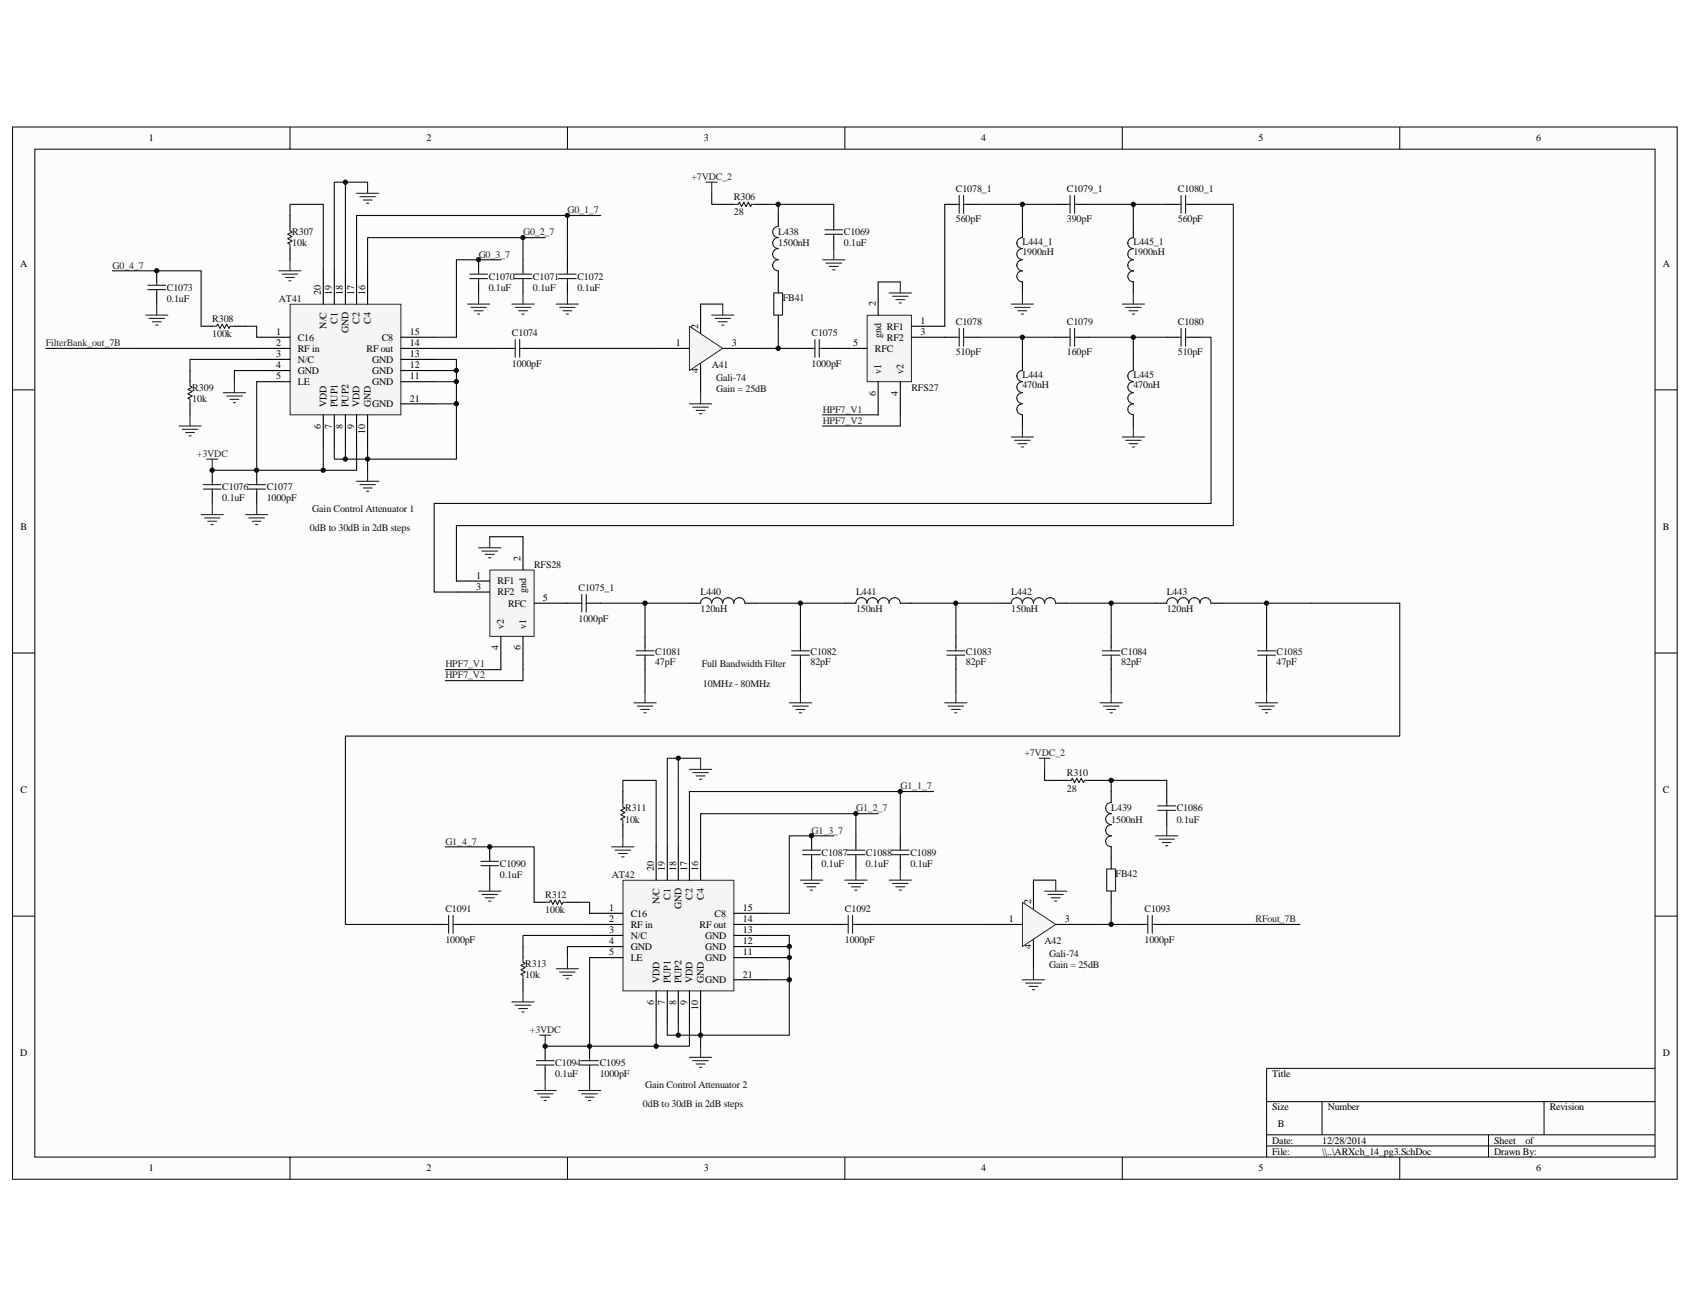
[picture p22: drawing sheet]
<svg xmlns="http://www.w3.org/2000/svg" width="279mm" height="216mm" viewBox="0 0 279 216" stroke-linecap="round" stroke-linejoin="round" font-family="sans-serif">
<defs><g id="words">
<g font-size="1.7">
<text x="24.6" y="23.3">1</text>
<text x="70.5" y="23.3">2</text>
<text x="116.4" y="23.3">3</text>
<text x="162.2" y="23.3">4</text>
<text x="208.1" y="23.3">5</text>
<text x="254" y="23.3">6</text>
<text x="3.3" y="44.2">A</text>
<text x="274.9" y="44.2">A</text>
<text x="53" y="48.8" transform="rotate(-90 53 48.8)">20</text>
<text x="54.9" y="48.8" transform="rotate(-90 54.9 48.8)">19</text>
<text x="55.8" y="53.5" transform="rotate(-90 55.8 53.5)">C1</text>
<text x="56.7" y="48.8" transform="rotate(-90 56.7 48.8)">18</text>
<text x="58.5" y="48.8" transform="rotate(-90 58.5 48.8)">17</text>
<text x="59.5" y="53.5" transform="rotate(-90 59.5 53.5)">C2</text>
<text x="60.4" y="48.8" transform="rotate(-90 60.4 48.8)">16</text>
<text x="61.3" y="53.5" transform="rotate(-90 61.3 53.5)">C4</text>
<text x="144.8" y="50.7" transform="rotate(-90 144.8 50.7)">2</text>
<text x="152.2" y="53.6">1</text>
<text x="45.7" y="55.4">1</text>
<text x="45.7" y="57.2">2</text>
<text x="45.7" y="59.1">3</text>
<text x="49.2" y="56.3">C16</text>
<text x="49.2" y="58.1">RF in</text>
<text x="49.2" y="60">N/C</text>
<text x="54" y="54.3" transform="rotate(-90 54 54.3)">N/C</text>
<text x="57.6" y="55.1" transform="rotate(-90 57.6 55.1)">GND</text>
<text x="60.6" y="58.1">RF out</text>
<text x="61.5" y="60">GND</text>
<text x="63.1" y="56.3">C8</text>
<text x="67.8" y="59.1">13</text>
<text x="67.8" y="55.4">15</text>
<text x="67.8" y="57.2">14</text>
<text x="111.7" y="57.2">1</text>
<text x="115.4" y="54.3" transform="rotate(-90 115.4 54.3)">2</text>
<text x="121" y="57.2">3</text>
<text x="141.1" y="57.2">5</text>
<text x="144.6" y="58.1">RFC</text>
<text x="145.7" y="55.9" transform="rotate(-90 145.7 55.9)">gnd</text>
<text x="146.6" y="56.3">RF2</text>
<text x="146.6" y="54.5">RF1</text>
<text x="152.2" y="55.4">3</text>
<text x="45.7" y="60.9">4</text>
<text x="45.7" y="62.7">5</text>
<text x="49.2" y="61.8">GND</text>
<text x="49.2" y="63.6">LE</text>
<text x="61.5" y="63.6">GND</text>
<text x="61.5" y="61.8">GND</text>
<text x="67.8" y="62.7">11</text>
<text x="67.8" y="60.9">12</text>
<text x="115.4" y="61.7" transform="rotate(-90 115.4 61.7)">4</text>
<text x="144.8" y="65.4" transform="rotate(-90 144.8 65.4)">6</text>
<text x="145.7" y="61.8" transform="rotate(-90 145.7 61.8)">v1</text>
<text x="148.4" y="65.4" transform="rotate(-90 148.4 65.4)">4</text>
<text x="149.4" y="61.8" transform="rotate(-90 149.4 61.8)">v2</text>
<text x="53" y="70.9" transform="rotate(-90 53 70.9)">6</text>
<text x="54" y="67.3" transform="rotate(-90 54 67.3)">VDD</text>
<text x="54.9" y="70.9" transform="rotate(-90 54.9 70.9)">7</text>
<text x="55.8" y="67.3" transform="rotate(-90 55.8 67.3)">PUP1</text>
<text x="56.7" y="70.9" transform="rotate(-90 56.7 70.9)">8</text>
<text x="57.6" y="67.3" transform="rotate(-90 57.6 67.3)">PUP2</text>
<text x="58.5" y="70.9" transform="rotate(-90 58.5 70.9)">9</text>
<text x="59.5" y="67.3" transform="rotate(-90 59.5 67.3)">VDD</text>
<text x="60.4" y="71.7" transform="rotate(-90 60.4 71.7)">10</text>
<text x="61.3" y="67.3" transform="rotate(-90 61.3 67.3)">GND</text>
<text x="67.8" y="66.4">21</text>
<text x="3.4" y="87.7">B</text>
<text x="274.9" y="87.7">B</text>
<text x="78.7" y="95.7">1</text>
<text x="86.1" y="92.8" transform="rotate(-90 86.1 92.8)">2</text>
<text x="78.7" y="97.5">3</text>
<text x="82.3" y="98.4">RF2</text>
<text x="82.3" y="96.6">RF1</text>
<text x="84" y="100.3">RFC</text>
<text x="87" y="98" transform="rotate(-90 87 98)">gnd</text>
<text x="89.8" y="99.4">5</text>
<text x="82.4" y="107.5" transform="rotate(-90 82.4 107.5)">4</text>
<text x="83.3" y="103.9" transform="rotate(-90 83.3 103.9)">v2</text>
<text x="86.1" y="107.5" transform="rotate(-90 86.1 107.5)">6</text>
<text x="87" y="103.9" transform="rotate(-90 87 103.9)">v1</text>
<text x="3.4" y="131.1">C</text>
<text x="274.9" y="131.1">C</text>
<text x="108.1" y="144" transform="rotate(-90 108.1 144)">20</text>
<text x="109" y="149.5" transform="rotate(-90 109 149.5)">N/C</text>
<text x="109.9" y="144" transform="rotate(-90 109.9 144)">19</text>
<text x="110.8" y="148.7" transform="rotate(-90 110.8 148.7)">C1</text>
<text x="111.8" y="144" transform="rotate(-90 111.8 144)">18</text>
<text x="113.6" y="144" transform="rotate(-90 113.6 144)">17</text>
<text x="114.5" y="148.7" transform="rotate(-90 114.5 148.7)">C2</text>
<text x="115.4" y="144" transform="rotate(-90 115.4 144)">16</text>
<text x="116.4" y="148.7" transform="rotate(-90 116.4 148.7)">C4</text>
<text x="170.5" y="149.5" transform="rotate(-90 170.5 149.5)">2</text>
<text x="100.7" y="150.6">1</text>
<text x="100.7" y="152.5">2</text>
<text x="100.7" y="154.3">3</text>
<text x="104.3" y="151.5">C16</text>
<text x="104.3" y="153.4">RF in</text>
<text x="104.3" y="155.2">N/C</text>
<text x="112.7" y="150.3" transform="rotate(-90 112.7 150.3)">GND</text>
<text x="115.7" y="153.4">RF out</text>
<text x="116.6" y="155.2">GND</text>
<text x="118.2" y="151.5">C8</text>
<text x="122.8" y="154.3">13</text>
<text x="122.8" y="152.5">14</text>
<text x="122.8" y="150.6">15</text>
<text x="166.8" y="152.5">1</text>
<text x="176" y="152.5">3</text>
<text x="100.7" y="156.1">4</text>
<text x="100.7" y="157.9">5</text>
<text x="104.3" y="157">GND</text>
<text x="104.3" y="158.9">LE</text>
<text x="116.6" y="158.9">GND</text>
<text x="116.6" y="157">GND</text>
<text x="122.8" y="157.9">11</text>
<text x="122.8" y="156.1">12</text>
<text x="122.8" y="161.6">21</text>
<text x="170.5" y="157" transform="rotate(-90 170.5 157)">4</text>
<text x="108.1" y="166.1" transform="rotate(-90 108.1 166.1)">6</text>
<text x="109" y="162.5" transform="rotate(-90 109 162.5)">VDD</text>
<text x="109.9" y="166.1" transform="rotate(-90 109.9 166.1)">7</text>
<text x="110.8" y="162.5" transform="rotate(-90 110.8 162.5)">PUP1</text>
<text x="111.8" y="166.1" transform="rotate(-90 111.8 166.1)">8</text>
<text x="112.7" y="162.5" transform="rotate(-90 112.7 162.5)">PUP2</text>
<text x="113.6" y="166.1" transform="rotate(-90 113.6 166.1)">9</text>
<text x="114.5" y="162.5" transform="rotate(-90 114.5 162.5)">VDD</text>
<text x="115.4" y="166.9" transform="rotate(-90 115.4 166.9)">10</text>
<text x="116.4" y="162.5" transform="rotate(-90 116.4 162.5)">GND</text>
<text x="3.3" y="174.6">D</text>
<text x="210.3" y="178.1">Title</text>
<text x="274.9" y="174.6">D</text>
<text x="210.3" y="183.6">Size</text>
<text x="219.5" y="183.6">Number</text>
<text x="256.2" y="183.6">Revision</text>
<text x="210.3" y="189.1">Date:</text>
<text x="210.3" y="190.9">File:</text>
<text x="211.2" y="186.3">B</text>
<text x="218.6" y="190.9">\\..\ARXch_14_pg3.SchDoc</text>
<text x="218.6" y="189.1">12/28/2014</text>
<text x="247" y="190.9">Drawn By:</text>
<text x="247" y="189.1">Sheet</text>
<text x="252.2" y="189.1">of</text>
<text x="24.6" y="193.7">1</text>
<text x="70.5" y="193.7">2</text>
<text x="116.4" y="193.7">3</text>
<text x="162.2" y="193.7">4</text>
<text x="208.1" y="193.7">5</text>
<text x="254" y="193.7">6</text>
</g>
<g font-size="1.7" fill="#262626">
<text x="114.3" y="29.8">+7VDC_2</text>
<text x="93.8" y="35.3">G0_1_7</text>
<text x="86.5" y="38.9">G0_2_7</text>
<text x="18.6" y="44.4">G0_4_7</text>
<text x="79.1" y="42.6">G0_3_7</text>
<text x="7.6" y="57.2">FilterBank_out_7B</text>
<text x="136" y="68.2">HPF7_V1</text>
<text x="136" y="70">HPF7_V2</text>
<text x="32.6" y="75.5">+3VDC</text>
<text x="73.6" y="110.3">HPF7_V1</text>
<text x="73.6" y="112.2">HPF7_V2</text>
<text x="169.4" y="125">+7VDC_2</text>
<text x="148.9" y="130.5">G1_1_7</text>
<text x="134.2" y="137.8">G1_3_7</text>
<text x="141.5" y="134.1">G1_2_7</text>
<text x="73.6" y="139.6">G1_4_7</text>
<text x="207.6" y="152.5">RFout_7B</text>
<text x="87.6" y="170.8">+3VDC</text>
</g>
<g font-size="1.7" fill="#0e0e0e">
<text x="121.3" y="35.6">28</text>
<text x="121.3" y="33.1">R306</text>
<text x="158" y="31.8">C1078_1</text>
<text x="176.4" y="31.8">C1079_1</text>
<text x="194.7" y="31.8">C1080_1</text>
<text x="48.3" y="40.7">10k</text>
<text x="48.3" y="38.9">R307</text>
<text x="128.7" y="40.7">1500nH</text>
<text x="128.7" y="38.9">L438</text>
<text x="139.5" y="40.7">0.1uF</text>
<text x="139.5" y="38.9">C1069</text>
<text x="158" y="36.7">560pF</text>
<text x="169" y="40.6">L444_1</text>
<text x="176.4" y="36.7">390pF</text>
<text x="187.4" y="40.6">L445_1</text>
<text x="194.7" y="36.7">560pF</text>
<text x="80.8" y="46.2">C1070</text>
<text x="88.1" y="46.2">C1071</text>
<text x="95.5" y="46.2">C1072</text>
<text x="169" y="42.2">1900nH</text>
<text x="187.4" y="42.2">1900nH</text>
<text x="27.6" y="49.9">0.1uF</text>
<text x="27.6" y="48.1">C1073</text>
<text x="35.1" y="53.2">R308</text>
<text x="46.1" y="49.9">AT41</text>
<text x="80.8" y="48.1">0.1uF</text>
<text x="88.1" y="48.1">0.1uF</text>
<text x="95.5" y="48.1">0.1uF</text>
<text x="129.4" y="49.7">FB41</text>
<text x="158" y="53.7">C1078</text>
<text x="176.4" y="53.7">C1079</text>
<text x="194.7" y="53.7">C1080</text>
<text x="35.1" y="55.8">100k</text>
<text x="84.6" y="55.6">C1074</text>
<text x="134.2" y="55.6">C1075</text>
<text x="158" y="58.7">510pF</text>
<text x="176.4" y="58.7">160pF</text>
<text x="194.7" y="58.7">510pF</text>
<text x="31.8" y="64.6">R309</text>
<text x="84.6" y="60.7">1000pF</text>
<text x="117.7" y="60.9">A41</text>
<text x="118.4" y="62.9">Gali-74</text>
<text x="118.4" y="64.7">Gain = 25dB</text>
<text x="134.2" y="60.7">1000pF</text>
<text x="150.7" y="64.6">RFS27</text>
<text x="169" y="62.5">L444</text>
<text x="169" y="64.2">470nH</text>
<text x="187.4" y="62.5">L445</text>
<text x="187.4" y="64.2">470nH</text>
<text x="31.8" y="66.4">10k</text>
<text x="36.7" y="82.9">0.1uF</text>
<text x="36.7" y="81">C1076</text>
<text x="44.1" y="81">C1077</text>
<text x="44.1" y="82.9">1000pF</text>
<text x="51.2" y="87.8">0dB to 30dB in 2dB steps</text>
<text x="51.6" y="84.7">Gain Control Attenuator 1</text>
<text x="88.3" y="93.9">RFS28</text>
<text x="95.7" y="97.7">C1075_1</text>
<text x="115.8" y="101.2">120nH</text>
<text x="115.8" y="98.4">L440</text>
<text x="141.5" y="101.2">150nH</text>
<text x="141.5" y="98.4">L441</text>
<text x="167.2" y="101.2">150nH</text>
<text x="167.2" y="98.4">L442</text>
<text x="192.9" y="101.2">120nH</text>
<text x="192.9" y="98.4">L443</text>
<text x="95.7" y="102.8">1000pF</text>
<text x="108.3" y="110">47pF</text>
<text x="108.3" y="108.3">C1081</text>
<text x="116" y="110.3">Full Bandwidth Filter</text>
<text x="116.2" y="113.6">10MHz - 80MHz</text>
<text x="134" y="110">82pF</text>
<text x="134" y="108.3">C1082</text>
<text x="159.7" y="110">82pF</text>
<text x="159.7" y="108.3">C1083</text>
<text x="185.4" y="110">82pF</text>
<text x="185.4" y="108.3">C1084</text>
<text x="211.1" y="108.3">C1085</text>
<text x="211.1" y="110">47pF</text>
<text x="176.4" y="130.9">28</text>
<text x="176.4" y="128.3">R310</text>
<text x="103.4" y="136">10k</text>
<text x="103.4" y="134.1">R311</text>
<text x="183.7" y="134.1">L439</text>
<text x="183.7" y="136">1500nH</text>
<text x="194.5" y="136">0.1uF</text>
<text x="194.5" y="134.1">C1086</text>
<text x="82.6" y="143.3">C1090</text>
<text x="135.8" y="143.3">0.1uF</text>
<text x="135.8" y="141.5">C1087</text>
<text x="143.2" y="143.3">0.1uF</text>
<text x="143.2" y="141.5">C1088</text>
<text x="150.5" y="143.3">0.1uF</text>
<text x="150.5" y="141.5">C1089</text>
<text x="82.6" y="145.1">0.1uF</text>
<text x="90.1" y="148.4">R312</text>
<text x="101.2" y="145.1">AT42</text>
<text x="184.4" y="144.9">FB42</text>
<text x="73.6" y="150.8">C1091</text>
<text x="73.6" y="155.9">1000pF</text>
<text x="90.1" y="151">100k</text>
<text x="139.7" y="155.9">1000pF</text>
<text x="139.7" y="150.8">C1092</text>
<text x="189.2" y="150.8">C1093</text>
<text x="189.2" y="155.9">1000pF</text>
<text x="86.8" y="161.6">10k</text>
<text x="86.8" y="159.8">R313</text>
<text x="172.7" y="156.1">A42</text>
<text x="173.4" y="158.1">Gali-74</text>
<text x="173.4" y="160">Gain = 25dB</text>
<text x="91.8" y="178.1">0.1uF</text>
<text x="91.8" y="176.3">C1094</text>
<text x="99.1" y="176.3">C1095</text>
<text x="99.1" y="178.1">1000pF</text>
<text x="106.7" y="179.9">Gain Control Attenuator 2</text>
<text x="106.3" y="183">0dB to 30dB in 2dB steps</text>
</g>
</g></defs>
<path d="M2.1 21h275.2v173.9h-275.2z" fill="#fcfcfc"/>
<path d="M2.1 21h275.2v173.9h-275.2z" fill="none" stroke="#000" stroke-width=".17"/>
<path d="M5.8 24.7h267.8v166.6h-267.8z" fill="#fcfcfc"/>
<g fill="none" stroke="#000" stroke-width=".17">
<path d="M5.8 24.7h267.8v166.6h-267.8zM47.9 21v3.6M93.8 21v3.6M139.7 21v3.6M185.5 21v3.6M231.4 21v3.6M2.1 64.5h3.6M273.6 64.5h3.7M2.1 107.9h3.6M273.6 107.9h3.7M2.1 151.4h3.6M273.6 151.4h3.7"/>
<path d="M273.6 176.6h-64.2v14.7M47.9 191.3v3.6M93.8 191.3v3.6M139.7 191.3v3.6M185.5 191.3v3.6M209.4 182.1h64.2M209.4 187.6h64.2M209.4 189.4h64.2M218.6 182.1v5.5M231.4 191.3v3.6M246.1 187.6v3.7M255.3 182.1v5.5"/>
</g>
<path d="M48 50.3h18.3v18.3h-18.3z" fill="#f5f5f5"/>
<path d="M48 50.3h18.3v18.3h-18.3z" fill="none" stroke="#262626" stroke-width=".17"/>
<g fill="none" stroke="#000" stroke-width=".18">
<path d="M47.9 35.6v1.8M25.9 44.8v1.8M25.9 48.4v1.9M33.3 53.9h1.8M38.8 53.9h1.8M42.4 55.8h5.5M42.4 57.6h5.5M42.4 59.4h5.5M47.9 41.1v1.8M53.4 44.8v5.5M55.3 44.8v5.5M57.1 44.8v5.5"/>
<path d="M58.9 44.8v5.5M60.8 44.8v5.5M66.3 55.8h5.5M66.3 57.6h5.5M66.3 59.4h5.5M79.1 42.9v1.9M79.1 46.6v1.8M82.8 57.6h1.8M86.5 57.6h1.8M86.5 42.9v1.9M86.5 46.6v1.8M93.8 42.9v1.9"/>
<path d="M93.8 46.6v1.8M108.5 57.6h5.5M115.8 50.3v5.5M115.8 59.4v5.5M119.5 57.6h5.5M31.4 61.3v1.8M31.4 66.8v1.8M35.1 77.7v1.9M42.4 61.3h5.5M42.4 63.1h5.5M42.4 77.7v1.9M53.4 68.6v5.5"/>
<path d="M55.3 68.6v5.5M57.1 68.6v5.5M58.9 68.6v5.5M60.8 68.6v5.5M66.3 61.3h5.5M66.3 63.1h5.5M66.3 66.8h5.5M35.1 81.4v1.8M42.4 81.4v1.8"/>
</g>
<g fill="none" stroke="#0e0e0e" stroke-width=".18">
<path d="M47.9 35.6v-1.8h5.5v11M57.1 30.1v14.7M60.8 30.1h-5.5v14.7M86.5 39.3h3.6M93.8 35.6v7.3M99.3 35.6h-40.4v9.2M18.6 44.8h14.7v9.1M40.6 53.9h1.8v1.9M42.4 59.4h-11v1.9M42.4 57.6h-34.8M71.8 59.4h3.7v16.5h-20.2v-1.8M71.8 57.6h11"/>
<path d="M82.8 42.9h-7.3v12.9h-3.7M86.5 42.9v-3.6h-25.7v5.5M42.4 61.3h-3.6v1.8M42.4 63.1v14.6M53.4 74.1v3.6M57.1 74.1v1.8M58.9 74.1v3.6h-23.8M60.8 74.1v3.6M71.8 61.3h3.7M71.8 63.1h3.7M71.8 66.8h3.7"/>
</g>
<g fill="none" stroke="#1c1c1c" stroke-width=".18">
<path d="M47.9 37.4v.8l.4 .2-.7 .3 .7 .4-.7 .4 .7 .3-.7 .4 .3 .2v.7M24.4 47.9h3M24.4 47.2h3M25.9 46.6v.6M25.9 47.9v.5M35.1 53.9h.7l.2-.3 .4 .7 .3-.7 .4 .7 .4-.7 .3 .7 .2-.4h.8M77.7 46.1h2.9M77.7 45.3h2.9M79.1 44.8v.5M79.1 46.1v.5M84.6 57.6h.6M85 46.1h2.9"/>
<path d="M85 45.3h2.9M85.2 56.1v3M85.9 57.6h.6M85.9 56.1v3M86.5 44.8v.5M86.5 46.1v.5M92.3 46.1h3M92.3 45.3h3M93.8 44.8v.5M93.8 46.1v.5M31.4 63.1v.7l.4 .2-.7 .4 .7 .3-.7 .4 .7 .4-.7 .3 .3 .2v.8M35.1 79.6v.5"/>
<path d="M42.4 79.6v.5M33.6 80.9h3M33.6 80.1h3M35.1 80.9v.5M41 80.1h2.9M41 80.9h2.9M42.4 80.9v.5"/>
</g>
<g fill="none" stroke="#262626" stroke-width=".18">
<path d="M58.9 32h3.7M59.5 32.5h2.6M60 33.1h1.5M60.6 33.6h.4M60.8 30.1v1.9M24.1 52.1h3.6M24.6 52.6h2.6M25.2 53.2h1.4M25.7 53.7h.4M25.9 50.3v1.8M46.1 44.8h3.7M46.7 45.3h2.5"/>
<path d="M47.2 45.9h1.5M47.8 46.4h.3M47.9 42.9v1.9M77.3 50.3h3.7M77.9 50.8h2.5M78.4 51.4h1.5M79 51.9h.3M79.1 48.4v1.9M84.6 50.3h3.7M85.2 50.8h2.6M85.7 51.4h1.5M86.3 51.9h.4"/>
<path d="M86.5 48.4v1.9M92 50.3h3.6M92.5 50.8h2.6M93.1 51.4h1.4M93.6 51.9h.4M93.8 48.4v1.9M29.6 70.4h3.7M30.1 71h2.6M30.7 71.5h1.5M31.2 72.1h.4M31.4 68.6v1.8M34.2 75.9h1.8"/>
<path d="M35.1 75.9v1.8M36.9 64.9h3.7M37.5 65.5h2.5M38 66h1.5M38.6 66.6h.3M38.8 63.1v1.8M58.9 79.6h3.7M60.8 77.7v1.9M33.3 85.1h3.6M33.8 85.6h2.6M34.4 86.2h1.4M34.9 86.7h.4"/>
<path d="M35.1 83.2v1.9M40.6 85.1h3.7M41.1 85.6h2.6M41.7 86.2h1.5M42.2 86.7h.4M42.4 83.2v1.9M59.5 80.1h2.6M60 80.7h1.5M60.6 81.2h.4"/>
</g>
<path d="M114 53.9l5.5 3.7-5.5 3.7z" fill="#f5f5f5" stroke="#262626" stroke-width=".17"/>
<g fill="none" stroke="#000" stroke-width=".18">
<path d="M137.8 35.6v1.8M137.8 39.3v1.8M128.7 46.6v1.8M128.7 52.1v1.8M132.3 57.6h1.9M136 57.6h1.8M156.2 55.8h1.8M159.9 55.8h1.8M169 59.4v1.9M174.5 55.8h1.9M178.2 55.8h1.8M187.4 59.4v1.9"/>
<path d="M192.9 55.8h1.8M196.6 55.8h1.8M169 68.6v1.8M187.4 68.6v1.8M114 99.7h1.8M123.2 99.7h1.8M139.7 99.7h1.8M148.8 99.7h1.9M165.4 99.7h1.8M174.5 99.7h1.9M191.1 99.7h1.8M200.2 99.7h1.9"/>
<path d="M106.6 105.2v1.8M106.6 108.9v1.8M132.3 105.2v1.8M132.3 108.9v1.8M158 105.2v1.8M158 108.9v1.8M183.7 105.2v1.8M183.7 108.9v1.8M209.4 105.2v1.8M209.4 108.9v1.8"/>
</g>
<g fill="none" stroke="#1c1c1c" stroke-width=".18">
<path d="M136.4 38.7h2.9M136.4 38h2.9M137.8 37.4v.6M137.8 38.7v.6M127.9 48.4h1.5v3.7h-1.5zM134.2 57.6h.5M134.7 56.1v3M135.4 57.6h.6M135.4 56.1v3M158 55.8h.6M158.6 54.3v2.9M159.3 55.8h.6"/>
<path d="M159.3 54.3v2.9M176.4 55.8h.5M176.9 54.3v2.9M177.7 55.8h.5M177.7 54.3v2.9M194.7 55.8h.6M195.3 54.3v2.9M196 55.8h.6M196 54.3v2.9M169 66.8a.9 .9 0 0 0-.9 .9 .9 .9 0 0 0 .9 .9M169 64.9a.9 .9 0 0 0-.9 .9 .9 .9 0 0 0 .9 .9M169 63.1a.9 .9 0 0 0-.9 .9 .9 .9 0 0 0 .9 .9"/>
<path d="M169 61.3a.9 .9 0 0 0-.9 .9 .92 .92 0 0 0 .9 .9M187.4 66.8a.9 .9 0 0 0-.9 .9 .9 .9 0 0 0 .9 .9M187.4 64.9a.9 .9 0 0 0-.9 .9 .9 .9 0 0 0 .9 .9M187.4 63.1a.9 .9 0 0 0-.9 .9 .9 .9 0 0 0 .9 .9M187.4 61.3a.9 .9 0 0 0-.9 .9 .9 .9 0 0 0 .9 .9M117.6 99.7a.89 .89 0 0 0-.9-.9 .9 .9 0 0 0-.9 .9M119.5 99.7a.9 .9 0 0 0-.9-.9 .9 .9 0 0 0-.9 .9M123.1 99.7a.89 .89 0 0 0-.9-.9h.1a.94 .94 0 0 0-1 .9 .91 .91 0 0 0-.9-.9 .91 .91 0 0 0-.9 .9M145.2 99.7a.89 .89 0 0 0-.9-.9 .94 .94 0 0 0-1 .9 .91 .91 0 0 0-.9-.9 .91 .91 0 0 0-.9 .9M148.8 99.7a.91 .91 0 0 0-.9-.9 .91 .91 0 0 0-.9 .9 .89 .89 0 0 0-.9-.9 .9 .9 0 0 0-.9 .9M169 99.7a.89 .89 0 0 0-.9-.9 .9 .9 0 0 0-.9 .9M174.5 99.7a.89 .89 0 0 0-.9-.9 .94 .94 0 0 0-.9 .9 .91 .91 0 0 0-.9-.9 .91 .91 0 0 0-.9 .9 .91 .91 0 0 0-1-.9 .91 .91 0 0 0-.9 .9"/>
<path d="M194.7 99.7a.9 .9 0 0 0-.9-.9 .9 .9 0 0 0-.9 .9M196.5 99.7a.91 .91 0 0 0-.9-.9 .91 .91 0 0 0-.9 .9M200.2 99.7a.91 .91 0 0 0-.9-.9 .91 .91 0 0 0-.9 .9 .89 .89 0 0 0-.9-.9 .9 .9 0 0 0-.9 .9M105.2 108.3h2.9M105.2 107.6h2.9M106.6 107v.6M106.6 108.3v.6M130.9 108.3h2.9M130.9 107.6h2.9M132.3 107v.6M132.3 108.3v.6M156.5 108.3h3"/>
<path d="M156.5 107.6h3M158 107v.6M158 108.3v.6M182.2 107.6h3M182.2 108.3h3M183.7 107v.6M183.7 108.3v.6M207.9 107.6h3M207.9 108.3h3M209.4 107v.6M209.4 108.3v.6"/>
</g>
<g fill="none" stroke="#262626" stroke-width=".18">
<path d="M116.7 30.1h1.9M117.7 30.1v1.9M117.7 52.1h3.6M118.2 52.6h2.6M118.8 53.2h1.4M119.3 53.7h.4M119.5 50.3v1.8M136 42.9h3.7M136.5 43.5h2.6M137.1 44h1.5M137.6 44.6h.4M137.8 41.1v1.8"/>
<path d="M114 66.8h3.7M114.5 67.3h2.6M115.1 67.8h1.5M115.6 68.4h.4M115.8 64.9v1.9M167.2 72.2h3.7M167.7 72.8h2.6M168.3 73.3h1.5M168.8 73.9h.4M169 70.4v1.8M185.5 72.2h3.7M186.1 72.8h2.6"/>
<path d="M186.6 73.3h1.5M187.2 73.9h.4M187.4 70.4v1.8M104.8 116.2h3.7M105.4 116.7h2.5M105.9 117.3h1.5M106.5 117.8h.3M106.6 114.4v1.8M130.5 116.2h3.7M131 116.7h2.6M131.6 117.3h1.5M132.1 117.8h.4"/>
<path d="M132.3 114.4v1.8M156.2 116.2h3.7M156.7 116.7h2.6M157.3 117.3h1.4M157.8 117.8h.4M158 114.4v1.8M181.9 116.2h3.6M182.4 116.7h2.6M183 117.3h1.4M183.5 117.8h.4M183.7 114.4v1.8M207.6 116.2h3.6"/>
<path d="M208.1 116.7h2.6M208.7 117.3h1.4M209.2 117.8h.4M209.4 114.4v1.8"/>
</g>
<g fill="none" stroke="#0e0e0e" stroke-width=".18">
<path d="M117.7 32v1.8h1.8M126.8 33.8h11v1.8M128.7 33.8v1.8M88.3 57.6h20.2M115.8 50.3h3.7M125 57.6h7.3M128.7 53.9v3.7M161.7 55.8h7.3v3.6M169 55.8h5.5M180 55.8h12.9M187.4 55.8v3.6M99.3 99.7h14.7"/>
<path d="M106.6 99.7v5.5M125 99.7h14.7M132.3 99.7v5.5M150.7 99.7h14.7M158 99.7v5.5M176.4 99.7h14.7M183.7 99.7v5.5M202.1 99.7h29.3M209.4 99.7v5.5M106.6 110.7v3.7M132.3 110.7v3.7M158 110.7v3.7"/>
<path d="M183.7 110.7v3.7M209.4 110.7v3.7"/>
</g>
<path d="M103 145.5h18.3v18.3h-18.3z" fill="#f5f5f5"/>
<path d="M103 145.5h18.3v18.3h-18.3z" fill="none" stroke="#262626" stroke-width=".17"/>
<g fill="none" stroke="#000" stroke-width=".18">
<path d="M81 140v1.8M103 130.9v1.8M103 136.3v1.9M108.5 140v5.5M110.3 140v5.5M112.1 140v5.5M114 140v5.5M115.8 140v5.5M134.2 138.2v1.8M141.5 138.2v1.8M148.8 138.2v1.8M71.8 152.8h1.8"/>
<path d="M75.5 152.8h1.8M81 143.7v1.8M86.5 156.5v1.8M88.3 149.2h1.8M93.8 149.2h1.8M97.5 151h5.5M97.5 152.8h5.5M97.5 154.6h5.5M97.5 156.5h5.5M97.5 158.3h5.5M121.3 151h5.5M121.3 152.8h5.5"/>
<path d="M121.3 154.6h5.5M121.3 156.5h5.5M121.3 158.3h5.5M134.2 141.8v1.9M137.8 152.8h1.9M141.5 152.8h1.8M141.5 141.8v1.9M148.8 141.8v1.9M163.5 152.8h5.5M170.9 145.5v5.5M170.9 154.6v5.5M174.5 152.8h5.5"/>
<path d="M86.5 162v1.8M90.1 173v1.8M90.1 176.6v1.9M97.5 173v1.8M97.5 176.6v1.9M108.5 163.8v5.5M110.3 163.8v5.5M112.1 163.8v5.5M114 163.8v5.5M115.8 163.8v5.5M121.3 162h5.5"/>
</g>
<g fill="none" stroke="#1c1c1c" stroke-width=".18">
<path d="M103 132.7v.7l.3 .2-.7 .4 .7 .3-.7 .4 .7 .4-.7 .3 .4 .2v.7M134.2 140v.5M141.5 140v.5M148.8 140v.5M73.6 152.8h.6M74.2 151.3v3M74.9 152.8h.6M74.9 151.3v3M79.5 143.1h2.9M79.5 142.4h2.9M81 141.8v.6M81 143.1v.6"/>
<path d="M86.5 158.3v.7l.3 .2-.7 .4 .7 .4-.7 .3 .7 .4-.7 .4 .4 .1v.8M90.1 149.2h.8l.2-.4 .3 .7 .4-.7 .4 .7 .3-.7 .4 .7 .2-.3h.7M132.7 141.3h2.9M132.7 140.5h2.9M134.2 141.3v.5M139.7 152.8h.5M140 141.3h3M140 140.5h3M140.2 151.3v3M140.9 152.8h.6M140.9 151.3v3M141.5 141.3v.5"/>
<path d="M147.4 141.3h2.9M147.4 140.5h2.9M148.8 141.3v.5M88.7 176.1h2.9M88.7 175.3h2.9M90.1 174.8v.5M90.1 176.1v.5M96 176.1h2.9M96 175.3h2.9M97.5 174.8v.5M97.5 176.1v.5"/>
</g>
<g fill="none" stroke="#0e0e0e" stroke-width=".18">
<path d="M73.6 140h14.7v9.2M103 130.9v-1.9h5.5v11M112.1 125.3v14.7M115.8 125.3h-5.5v14.7M137.8 138.2h-7.3v12.8h-3.7M141.5 138.2v-3.7h-25.7v5.5M141.5 134.5h3.7M148.8 130.9v7.3M154.3 130.9h-40.3v9.1M57.1 152.8h14.7M77.3 152.8h20.2M95.6 149.2h1.9v1.8"/>
<path d="M97.5 156.5h-3.7v1.8M97.5 154.6h-11v1.9M97.5 158.3v14.7M126.8 154.6h3.7v16.5h-20.2v-1.8M126.8 152.8h11M126.8 156.5h3.7M126.8 158.3h3.7M108.5 169.3v3.7M112.1 169.3v1.8M114 169.3v3.7h-23.9M115.8 169.3v3.7M126.8 162h3.7"/>
</g>
<g fill="none" stroke="#262626" stroke-width=".18">
<path d="M101.1 140h3.7M103 138.2v1.8M114 127.2h3.7M114.5 127.7h2.6M115.1 128.3h1.5M115.6 128.8h.4M115.8 125.3v1.9M79.1 147.3h3.7M79.7 147.9h2.6M80.2 148.4h1.5M80.8 149h.4M81 145.5v1.8"/>
<path d="M93.8 158.3v1.8M101.7 140.5h2.6M102.2 141.1h1.5M102.8 141.6h.4M132.3 145.5h3.7M132.9 146h2.5M133.4 146.6h1.5M134 147.2h.3M134.2 143.7v1.8M139.7 145.5h3.6M140.2 146h2.6M140.8 146.6h1.4"/>
<path d="M141.3 147.2h.4M141.5 143.7v1.8M147 145.5h3.7M147.6 146h2.5M148.1 146.6h1.5M148.7 147.2h.3M148.8 143.7v1.8M84.6 165.6h3.7M85.2 166.2h2.6M85.7 166.7h1.5M86.3 167.3h.4M86.5 163.8v1.8"/>
<path d="M89.2 171.1h1.9M90.1 171.1v1.9M90.1 178.5v1.8M92 160.1h3.6M92.5 160.7h2.6M93.1 161.2h1.4M93.6 161.8h.4M97.5 178.5v1.8M114 174.8h3.7M114.5 175.3h2.6M115.1 175.9h1.5M115.6 176.4h.4"/>
<path d="M115.8 173v1.8M88.3 180.3h3.7M88.9 180.8h2.5M89.4 181.4h1.5M90 181.9h.3M95.6 180.3h3.7M96.2 180.8h2.6M96.7 181.4h1.5M97.3 181.9h.4"/>
</g>
<path d="M169 149.2l5.5 3.6-5.5 3.7z" fill="#f5f5f5" stroke="#262626" stroke-width=".17"/>
<g fill="none" stroke="#000" stroke-width=".18">
<path d="M119.5 33.8h1.8M125 33.8h1.8M128.7 35.6v1.8M128.7 44.8v1.8M174.5 129h1.9M180 129h1.9M183.7 130.9v1.8M183.7 140v3.7M192.9 130.9v1.8M192.9 134.5v1.8M183.7 147.3v1.9M187.4 152.8h1.8"/>
<path d="M191.1 152.8h1.8"/>
</g>
<g fill="none" stroke="#1c1c1c" stroke-width=".18">
<path d="M121.3 33.8h.8l.1-.4 .4 .8 .4-.8 .3 .8 .4-.8 .4 .8 .2-.4h.7M128.7 37.4a.92 .92 0 0 0-1 1 .92 .92 0 0 0 1 .9 .9 .9 0 0 0-1 .9 .91 .91 0 0 0 1 .9M128.7 42.9a.9 .9 0 0 0-1 1 .92 .92 0 0 0 1 .9M128.7 41.1a.9 .9 0 0 0-1 .9 .9 .9 0 0 0 1 .9M176.4 129h.7l.2-.3 .4 .7 .3-.7 .4 .7 .4-.7 .3 .7 .2-.4h.7M183.7 136.3a.9 .9 0 0 0-.9 1v-.1a.9 .9 0 0 0 .9 1 .9 .9 0 0 0-.9 .9 .9 .9 0 0 0 .9 .9M183.7 134.5a.9 .9 0 0 0-.9 .9 .9 .9 0 0 0 .9 .9M183.7 132.7a.9 .9 0 0 0-.9 .9 .9 .9 0 0 0 .9 .9M191.4 133.2h3M191.4 134h3M192.9 132.7v.5M192.9 134v.5"/>
<path d="M183 143.7h1.4v3.6h-1.4zM189.2 152.8h.6M189.8 151.3v3M190.5 152.8h.6M190.5 151.3v3"/>
</g>
<g fill="none" stroke="#262626" stroke-width=".18">
<path d="M171.8 125.3h1.8M172.7 125.3v1.9M191.1 138.2h3.6M191.6 138.7h2.6M192.2 139.3h1.4M192.7 139.8h.4M192.9 136.3v1.9M172.7 147.3h3.7M173.2 147.9h2.6M173.8 148.4h1.5M174.3 149h.4M174.5 145.5v1.8"/>
<path d="M169 162h3.7M169.6 162.5h2.5M170.1 163.1h1.5M170.7 163.6h.3M170.9 160.1v1.9"/>
</g>
<path d="M231.4 99.7v22h-174.3v31.1M172.7 127.2v1.8h1.8M181.9 129h11v1.9M183.7 129v1.9M143.3 152.8h20.2M170.9 145.5h3.6M180 152.8h7.4M183.7 149.2v3.6M192.9 152.8h22" fill="none" stroke="#0e0e0e" stroke-width=".18"/>
<path d="M81 94.3h7.3v10.9h-7.3z" fill="#f5f5f5"/>
<path d="M81 94.2h7.3v11h-7.3z" fill="none" stroke="#262626" stroke-width=".17"/>
<path d="M75.5 97.9h5.5M75.5 96.1h5.5M86.5 88.7v5.5M88.3 99.7h7.3M97.5 99.7h1.8M82.8 105.2v5.5M86.5 105.2v5.5" fill="none" stroke="#000" stroke-width=".18"/>
<path d="M95.6 99.7h.6M96.2 98.3v2.9M96.9 99.7h.6M96.9 98.3v2.9" fill="none" stroke="#1c1c1c" stroke-width=".18"/>
<path d="M79.1 90.6h3.7M79.7 91.1h2.6M80.2 91.7h1.5M80.8 92.2h.4M81 88.7v1.9" fill="none" stroke="#262626" stroke-width=".18"/>
<path d="M81 88.7h5.5M73.6 110.7h9.2M86.5 110.7v1.8h-12.9" fill="none" stroke="#0e0e0e" stroke-width=".18"/>
<path d="M143.4 52.1h7.3v11h-7.3z" fill="#f5f5f5"/>
<path d="M143.4 52.1h7.3v11h-7.3z" fill="none" stroke="#262626" stroke-width=".17"/>
<g fill="none" stroke="#000" stroke-width=".18">
<path d="M156.2 33.8h1.8M159.9 33.8h1.8M169 37.4v1.9M174.5 33.8h1.9M178.2 33.8h1.8M187.4 37.4v1.9M192.9 33.8h1.8M196.6 33.8h1.8M137.8 57.6h5.5M145.2 46.6v5.5M150.7 55.8h5.5M150.7 53.9h5.5"/>
<path d="M169 46.6v1.8M187.4 46.6v1.8M145.2 63.1v5.5M148.8 63.1v5.5"/>
</g>
<g fill="none" stroke="#262626" stroke-width=".18">
<path d="M147 48.4h3.7M147.6 49h2.5M148.1 49.5h1.5M148.7 50.1h.3M148.8 46.6v1.8M167.2 50.3h3.7M167.7 50.8h2.6M168.3 51.4h1.5M168.8 51.9h.4M169 48.4v1.9M185.5 50.3h3.7M186.1 50.8h2.6"/>
<path d="M186.6 51.4h1.5M187.2 51.9h.4M187.4 48.4v1.9"/>
</g>
<path d="M156.2 33.8v20.1M161.7 33.8h7.3v3.6M169 33.8h5.5M180 33.8h12.9M187.4 33.8v3.6M198.4 33.8h5.5v53.1h-128.4v9.2M145.2 46.6h3.6M198.4 55.8h1.8v27.4h-128.4v14.7h3.7M136 68.6h9.2M148.8 68.6v1.8h-12.8" fill="none" stroke="#0e0e0e" stroke-width=".18"/>
<g fill="none" stroke="#1c1c1c" stroke-width=".18">
<path d="M158 33.8h.6M158.6 32.3v3M159.3 33.8h.6M159.3 32.3v3M169 39.3a.9 .9 0 0 0-.9 .9 .91 .91 0 0 0 .9 .9M176.4 33.8h.5M176.9 32.3v3M177.7 33.8h.5M177.7 32.3v3M187.4 39.3a.9 .9 0 0 0-.9 .9 .89 .89 0 0 0 .9 .9M194.7 33.8h.6M195.3 32.3v3"/>
<path d="M196 33.8h.6M196 32.3v3M169 42.9a.9 .9 0 0 0-.9 1 .92 .92 0 0 0 .9 .9 .91 .91 0 0 0-.9 .9 .91 .91 0 0 0 .9 .9M169 41.1a.9 .9 0 0 0-.9 .9 .9 .9 0 0 0 .9 .9M187.4 42.9a.9 .9 0 0 0-.9 1 .9 .9 0 0 0 .9 .9 .91 .91 0 0 0-.9 .9 .91 .91 0 0 0 .9 .9M187.4 41.1a.9 .9 0 0 0-.9 .9 .9 .9 0 0 0 .9 .9"/>
</g>
<g fill="#0e0e0e" stroke="#0e0e0e" stroke-width=".17">
<circle cx="25.9" cy="44.8" r=".35"/>
<circle cx="35.1" cy="77.7" r=".36"/>
<circle cx="42.4" cy="77.7" r=".36"/>
<circle cx="53.4" cy="77.7" r=".36"/>
<circle cx="57.1" cy="75.9" r=".35"/>
<circle cx="57.1" cy="30.1" r=".35"/>
<circle cx="60.8" cy="75.9" r=".35"/>
<circle cx="75.4" cy="66.7" r=".36"/>
<circle cx="75.4" cy="63.1" r=".36"/>
<circle cx="75.4" cy="61.2" r=".35"/>
<circle cx="79.1" cy="42.9" r=".36"/>
<circle cx="80.9" cy="140" r=".36"/>
<circle cx="86.5" cy="39.3" r=".35"/>
<circle cx="90.1" cy="173" r=".36"/>
<circle cx="93.8" cy="35.6" r=".35"/>
<circle cx="97.5" cy="173" r=".35"/>
<circle cx="106.6" cy="99.7" r=".35"/>
<circle cx="108.5" cy="173" r=".36"/>
<circle cx="112.1" cy="171.1" r=".35"/>
<circle cx="112.1" cy="125.3" r=".35"/>
<circle cx="115.8" cy="171.1" r=".35"/>
<circle cx="128.7" cy="57.6" r=".35"/>
<circle cx="128.7" cy="33.8" r=".36"/>
<circle cx="130.5" cy="162" r=".36"/>
<circle cx="130.5" cy="158.3" r=".35"/>
<circle cx="130.5" cy="156.5" r=".36"/>
<circle cx="132.3" cy="99.7" r=".35"/>
<circle cx="134.2" cy="138.2" r=".36"/>
<circle cx="141.5" cy="134.5" r=".35"/>
<circle cx="148.8" cy="130.8" r=".36"/>
<circle cx="158" cy="99.7" r=".35"/>
<circle cx="169" cy="55.8" r=".36"/>
<circle cx="169" cy="33.8" r=".36"/>
<circle cx="183.7" cy="152.8" r=".36"/>
<circle cx="183.7" cy="129" r=".36"/>
<circle cx="183.7" cy="99.7" r=".36"/>
<circle cx="187.4" cy="55.8" r=".36"/>
<circle cx="187.4" cy="33.8" r=".36"/>
<circle cx="209.4" cy="99.7" r=".35"/>
</g>
<use href="#words"/>
</svg>
